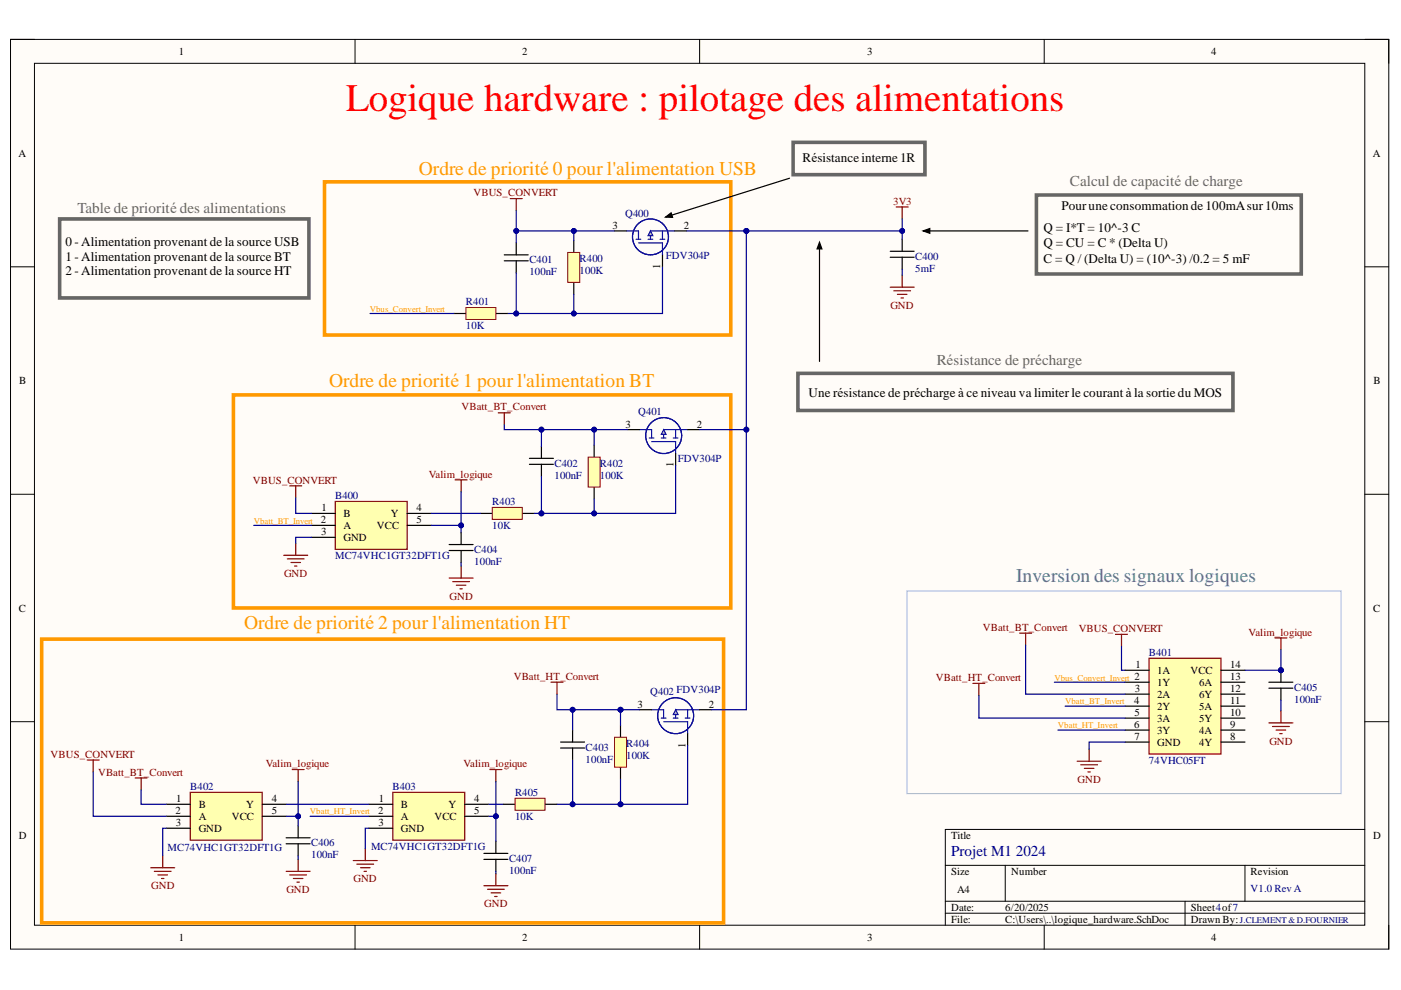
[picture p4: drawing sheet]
<svg xmlns="http://www.w3.org/2000/svg" width="297mm" height="210mm" viewBox="0 0 297 210" stroke-linecap="round" stroke-linejoin="round" font-family="sans-serif">
<defs><g id="words">
<text font-size="8.3" fill="#f00" x="73.3" y="23.6">Logique hardware : pilotage des alimentations</text>
<g font-size="4.1" fill="#f90">
<text x="88.8" y="37.2">Ordre de priorité 0 pour l'alimentation USB</text>
<text x="69.8" y="82.1">Ordre de priorité 1 pour l'alimentation BT</text>
<text x="51.8" y="133.4">Ordre de priorité 2 pour l'alimentation HT</text>
</g>
<text font-size="4.1" fill="#45818e" x="215.4" y="123.4">Inversion des signaux logiques</text>
<g font-size="3.2" fill="#666">
<text x="226.8" y="39.4">Calcul de capacité de charge</text>
<text x="16.4" y="45.2">Table de priorité des alimentations</text>
<text x="198.6" y="77.5">Résistance de précharge</text>
</g>
<text font-size="3.2" fill="#000080" x="201.6" y="181.6">Projet M1 2024</text>
<g font-size="2.8">
<text x="170.2" y="34.4">Résistanceinterne1R</text>
<text x="225.1" y="44.6">Pouruneconsommationde100mAsur10ms</text>
<text x="13.9" y="52.2">0 - Alimentation provenant de la source USB</text>
<text x="221.3" y="49.2">Q = I*T = 10^-3 C</text>
<text x="221.3" y="52.5">Q = CU = C * (Delta U)</text>
<text x="13.9" y="55.3">1 - Alimentation provenant de la source BT</text>
<text x="13.9" y="58.3">2 - Alimentation provenant de la source HT</text>
<text x="221.3" y="55.8">C = Q / (Delta U) = (10^-3) /0.2 = 5 mF</text>
<text x="171.4" y="84.1">Une résistance de précharge à ce niveau va limiter le courant à la sortie du MOS</text>
</g>
<g font-size="2.3">
<text x="37.9" y="11.7">1</text>
<text x="110.7" y="11.7">2</text>
<text x="183.9" y="11.7">3</text>
<text x="256.8" y="11.7">4</text>
<text x="3.9" y="33.3">A</text>
<text x="291" y="33.3">A</text>
<text x="129.8" y="48.5">3</text>
<text x="145" y="48.5">2</text>
<text x="140" y="56.9" transform="rotate(-90 140 56.9)">1</text>
<text x="4.1" y="81.4">B</text>
<text x="291.2" y="81.4">B</text>
<text x="132.6" y="90.7">3</text>
<text x="147.8" y="90.7">2</text>
<text x="142.8" y="99.1" transform="rotate(-90 142.8 99.1)">1</text>
<text x="68" y="110.9">2</text>
<text x="68.1" y="113.5">3</text>
<text x="68.2" y="108.4">1</text>
<text x="72.8" y="109.7">B</text>
<text x="72.8" y="112.2">A</text>
<text x="79.9" y="112.2">VCC</text>
<text x="82.9" y="109.7">Y</text>
<text x="88.3" y="108.4">4</text>
<text x="88.3" y="110.9">5</text>
<text x="72.8" y="114.7">GND</text>
<text x="4" y="129.7">C</text>
<text x="291.1" y="129.7">C</text>
<text x="240.7" y="141.6">1</text>
<text x="245.4" y="142.9">1A</text>
<text x="252.4" y="142.9">VCC</text>
<text x="260.8" y="141.6">14</text>
<text x="240.5" y="149.3">4</text>
<text x="240.5" y="144.1">2</text>
<text x="240.6" y="146.7">3</text>
<text x="245.4" y="145.4">1Y</text>
<text x="245.4" y="147.9">2A</text>
<text x="254.3" y="145.4">6A</text>
<text x="254.3" y="147.9">6Y</text>
<text x="260.8" y="144.1">13</text>
<text x="260.8" y="146.7">12</text>
<text x="260.8" y="149.3">11</text>
<text x="135.2" y="150">3</text>
<text x="150.3" y="150">2</text>
<text x="240.5" y="154.3">6</text>
<text x="240.5" y="151.8">5</text>
<text x="245.4" y="150.5">2Y</text>
<text x="245.4" y="153.1">3A</text>
<text x="245.4" y="155.6">3Y</text>
<text x="254.3" y="150.5">5A</text>
<text x="254.3" y="153.1">5Y</text>
<text x="254.3" y="155.6">4A</text>
<text x="260.8" y="151.8">10</text>
<text x="260.8" y="154.3">9</text>
<text x="145.3" y="158.5" transform="rotate(-90 145.3 158.5)">1</text>
<text x="240.5" y="156.9">7</text>
<text x="245.4" y="158.2">GND</text>
<text x="254.3" y="158.2">4Y</text>
<text x="260.8" y="156.9">8</text>
<text x="37.2" y="172.6">2</text>
<text x="37.4" y="170.1">1</text>
<text x="42.1" y="171.3">B</text>
<text x="42.1" y="173.9">A</text>
<text x="49.1" y="173.9">VCC</text>
<text x="52.2" y="171.3">Y</text>
<text x="57.6" y="170.1">4</text>
<text x="57.6" y="172.6">5</text>
<text x="80.2" y="172.6">2</text>
<text x="80.4" y="170.1">1</text>
<text x="85" y="171.3">B</text>
<text x="85" y="173.9">A</text>
<text x="92.1" y="173.9">VCC</text>
<text x="95.1" y="171.3">Y</text>
<text x="100.6" y="170.1">4</text>
<text x="100.6" y="172.6">5</text>
<text x="4" y="177.9">D</text>
<text x="37.3" y="175.1">3</text>
<text x="42.1" y="176.4">GND</text>
<text x="80.3" y="175.1">3</text>
<text x="85" y="176.4">GND</text>
<text x="201.6" y="177.9">Title</text>
<text x="291.1" y="177.9">D</text>
<text x="201.6" y="185.5">Size</text>
<text x="214.4" y="185.5">Number</text>
<text x="265.2" y="185.5">Revision</text>
<text x="202.9" y="189.3">A4</text>
<text x="201.6" y="193.1">Date:</text>
<text x="201.6" y="195.7">File:</text>
<text x="213.1" y="193.1">6/20/2025</text>
<text x="213.1" y="195.7">C:\Users\..\logique_hardware.SchDoc</text>
<text x="252.5" y="193.1">Sheet4of7</text>
<text x="252.5" y="195.7">Drawn By:</text>
<text x="37.9" y="199.5">1</text>
<text x="110.7" y="199.5">2</text>
<text x="183.9" y="199.5">3</text>
<text x="256.8" y="199.5">4</text>
</g>
<g font-size="2.3" fill="#800000">
<text x="100.4" y="41.7">VBUS_CONVERT</text>
<text x="189.4" y="43.4">3V3</text>
<text x="188.8" y="65.5">GND</text>
<text x="97.9" y="87">VBatt_BT_Convert</text>
<text x="90.9" y="101.3">Valim_logique</text>
<text x="53.6" y="102.6">VBUS_CONVERT</text>
<text x="60.2" y="122.3">GND</text>
<text x="95.3" y="127.1">GND</text>
<text x="208.4" y="133.7">VBatt_BT_Convert</text>
<text x="228.7" y="134">VBUS_CONVERT</text>
<text x="264.7" y="134.7">Valim_logique</text>
<text x="108.9" y="144.1">VBatt_HT_Convert</text>
<text x="198.4" y="144.4">VBatt_HT_Convert</text>
<text x="10.7" y="160.7">VBUS_CONVERT</text>
<text x="269.1" y="157.9">GND</text>
<text x="20.8" y="164.5">VBatt_BT_Convert</text>
<text x="56.3" y="162.7">Valim_logique</text>
<text x="98.3" y="162.7">Valim_logique</text>
<text x="228.5" y="166">GND</text>
<text x="32.1" y="188.6">GND</text>
<text x="60.7" y="189.3">GND</text>
<text x="74.9" y="187">GND</text>
<text x="102.7" y="192.4">GND</text>
</g>
<g font-size="2.3" fill="#000080">
<text x="132.5" y="46">Q400</text>
<text x="112.2" y="55.8">C401</text>
<text x="112.2" y="58.4">100nF</text>
<text x="122.9" y="55.6">R400</text>
<text x="122.9" y="58.1">100K</text>
<text x="141.2" y="54.8">FDV304P</text>
<text x="194" y="55.1">C400</text>
<text x="194" y="57.6">5mF</text>
<text x="98.8" y="64.7">R401</text>
<text x="98.8" y="69.8">10K</text>
<text x="135.3" y="88">Q401</text>
<text x="117.6" y="99">C402</text>
<text x="117.6" y="101.5">100nF</text>
<text x="127.2" y="99">R402</text>
<text x="127.2" y="101.5">100K</text>
<text x="143.7" y="98">FDV304P</text>
<text x="71" y="105.9">B400</text>
<text x="104.4" y="107.1">R403</text>
<text x="104.4" y="112.2">10K</text>
<text x="71" y="118.5">MC74VHC1GT32DFT1G</text>
<text x="100.6" y="117.3">C404</text>
<text x="100.6" y="119.8">100nF</text>
<text x="243.6" y="139.1">B401</text>
<text x="137.9" y="147.4">Q402 FDV304P</text>
<text x="274.4" y="146.4">C405</text>
<text x="274.4" y="149">100nF</text>
<text x="124.2" y="159.2">C403</text>
<text x="124.2" y="161.7">100nF</text>
<text x="132.8" y="158.4">R404</text>
<text x="132.8" y="160.9">100K</text>
<text x="243.6" y="162">74VHC05FT</text>
<text x="40.3" y="167.5">B402</text>
<text x="83.2" y="167.5">B403</text>
<text x="109.2" y="168.8">R405</text>
<text x="109.2" y="173.9">10K</text>
<text x="66" y="179.4">C406</text>
<text x="35.5" y="180.5">MC74VHC1GT32DFT1G</text>
<text x="66" y="182">100nF</text>
<text x="78.7" y="180.2">MC74VHC1GT32DFT1G</text>
<text x="107.9" y="182.7">C407</text>
<text x="107.9" y="185.3">100nF</text>
<text x="265.2" y="189.1">V1.0 Rev A</text>
</g>
<g font-size="1.9" fill="#f90">
<text x="78.4" y="66.1">Vbus_Convert_Invert</text>
<text x="53.8" y="111">Vbatt_BT_Invert</text>
<text x="223.5" y="144.3">Vbus_Convert_Invert</text>
<text x="225.8" y="149.4">Vbatt_BT_Invert</text>
<text x="224.3" y="154.4">Vbatt_HT_Invert</text>
<text x="65.7" y="172.7">Vbatt_HT_Invert</text>
</g>
<text font-size="1.9" fill="#000080" x="262.9" y="195.7">J.CLEMENT &amp; D.FOURNIER</text>
</g></defs>
<path d="M2.2 8.4h292.2v192.8h-292.2z" fill-rule="evenodd" fill="#fffcf8"/>
<path d="M2.2 8.4h292.2v192.8h-292.2z" fill="none" stroke="#000" stroke-width=".21"/>
<path d="M7.3 13.4h282.1v182.8h-282.1z" fill-rule="evenodd" fill="#fffcf8"/>
<g fill="none" stroke="#000" stroke-width=".21">
<path d="M2.2 8.3h5.1M7.3 13.4h282.1v182.8h-282.1zM75.3 8.3v5.1M148.3 8.3v5.1M221.4 8.4v5M289.4 8.4h5v5M2.2 56.6h5.1M289.4 56.6h5M2.2 104.8h5.1M289.4 104.8h5M2.2 153h5.1M289.4 153h5"/>
<path d="M289.4 175.9h-89v20.3M75.3 196.2v5M148.3 196.2v5M200.4 183.5h89M200.4 191.1h89M200.4 193.6h89M213.1 183.5v7.6M221.4 196.2v5M251.2 191.1v5.1M264 183.5v7.6M294.4 196.2v5"/>
</g>
<path d="M105.6 87.5h2.6M106.9 87.5v2.6M116.8 144.6h2.6M118.1 144.6v2.6" fill="none" stroke="#800000" stroke-width=".25"/>
<path d="M71.1 106.3h15.2v10.2h-15.2z" fill-rule="evenodd" fill="#ffffb0"/>
<path d="M71.1 106.3h15.2v10.2h-15.2z" fill="none" stroke="#800000" stroke-width=".25"/>
<path d="M66 108.9h5.1M66 111.4h5.1M66 113.9h5.1M86.3 108.9h5.1M86.3 111.4h5.1" fill="none" stroke="#000" stroke-width=".25"/>
<path d="M243.6 139.6h15.3v20.3h-15.3z" fill-rule="evenodd" fill="#ffffb0"/>
<g fill="none" stroke="#800000" stroke-width=".25">
<path d="M108.2 42.1h2.5M109.5 42.1v2.5M190 43.9h2.5M191.3 43.9v2.5M191.3 58.3v2.6M188.7 60.9h5.1M189.5 61.7h3.6M190.3 62.4h2M191 63.2h.5M60.2 117.7h5M60.9 118.5h3.6M61.4 103h2.6"/>
<path d="M61.7 119.3h2M62.7 103v2.6M62.7 115.2v2.5M62.4 120h.6M216.2 134.2h2.5M217.4 134.2v2.6M236.5 134.5h2.5M237.8 134.5v2.5M243.6 139.6h15.3v20.3h-15.3z"/>
</g>
<g fill="none" stroke="#000" stroke-width=".25">
<path d="M167.4 37.8l-25.9 8.1M141.1 46l1.2-.9 .3 1zM188.7 53.3h5.1M188.7 54.5h5.1M191.3 50.7v2.6M191.3 54.5v2.6M238.5 142.1h5.1M238.5 144.6h5.1M238.5 147.2h5.1M238.5 149.7h5.1M238.5 152.3h5.1M238.5 154.8h5.1"/>
<path d="M238.5 157.3h5.1M258.9 142.1h5.1M258.9 144.6h5.1M258.9 147.2h5.1M258.9 149.7h5.1M258.9 152.3h5.1M258.9 154.8h5.1M258.9 157.3h5.1"/>
</g>
<path d="M192.3 125.3h92v43h-92z" fill="none" stroke="#a4c2f4" stroke-width=".25"/>
<path d="M168.2 30.2h27.9v6.8h-27.9zM12.6 46.4h52.9v16.8h-52.9zM219.7 41.3h56.2v16.8h-56.2zM169.2 79.2h92.2v7.8h-92.2z" fill="none" stroke="#666" stroke-width=".76"/>
<path d="M68.8 38.6h86.1v32.4h-86.1zM49.5 83.7h105.4v45.2h-105.4zM8.8 135.5h144.6v60.2h-144.6z" fill="none" stroke="#f90" stroke-width=".76"/>
<path d="M141.1 46l1.2-.9 .3 1z" fill="#000"/>
<g fill="none" stroke="#00f" stroke-width=".25">
<path d="M132.8 49h2.6v1.7M134.9 50.7h1M135.4 51.5h5.1v2.5M137.4 50.7h1M139.9 50.7h1.1M140.5 49v1.7M143 49h-5.1v1.7"/>
<circle cx="137.9" cy="50.2" r="3.8"/>
</g>
<path d="M137.9 49l.5 1h-1z" fill="#c0c0c0"/>
<g fill="none" stroke="#00f" stroke-width=".25">
<path d="M137.9 49l.5 1h-1zM135.6 91.1h2.6v1.8M137.7 92.9h1M138.2 93.6h5v2.6M140.2 92.9h1M142.7 92.9h1.1M143.2 91.1v1.8M145.8 91.1h-5.1v1.8"/>
<circle cx="140.7" cy="92.4" r="3.8"/>
</g>
<path d="M130.3 49h2.5M140.5 54v2.6M143 49h2.5" fill="none" stroke="#000" stroke-width=".25"/>
<path d="M140.7 91.1l.5 1h-1z" fill="#c0c0c0"/>
<g fill="none" stroke="#00f" stroke-width=".25">
<path d="M140.7 91.1l.5 1h-1zM138.2 150.5h2.5v1.8M140.2 152.3h1M140.7 153h5.1v2.6M142.7 152.3h1.1M145.3 152.3h1M145.8 150.5v1.8M148.3 150.5h-5.1v1.8"/>
<circle cx="143.2" cy="151.7" r="3.8"/>
<circle cx="143.3" cy="151.7" r="3.8"/>
</g>
<path d="M133.1 91.1h2.5M143.2 96.2v2.5M145.8 91.1h2.5" fill="none" stroke="#000" stroke-width=".25"/>
<path d="M143.2 150.5l.6 1h-1.1z" fill="#c0c0c0"/>
<path d="M143.2 150.5l.6 1h-1.1z" fill="none" stroke="#00f" stroke-width=".25"/>
<path d="M96.2 66.5h2.6M105.1 66.5h2.6M135.6 150.5h2.6M145.8 155.6v2.5M148.3 150.5h2.6" fill="none" stroke="#000" stroke-width=".25"/>
<path d="M98.8 65.2h6.3v2.5h-6.3z" fill-rule="evenodd" fill="#ffffb0"/>
<path d="M98.8 65.2h6.3v2.5h-6.3z" fill="none" stroke="#800000" stroke-width=".21"/>
<path d="M106.9 54h5.1M106.9 55.3h5.1M109.5 51.5v2.5M109.5 55.3v2.5M121.7 51v2.5M121.7 59.9v2.5" fill="none" stroke="#000" stroke-width=".25"/>
<path d="M120.4 53.5h2.5v6.4h-2.5z" fill-rule="evenodd" fill="#ffffb0"/>
<path d="M120.4 53.5h2.5v6.4h-2.5z" fill="none" stroke="#800000" stroke-width=".21"/>
<path d="M101.8 108.9h2.6M110.7 108.9h2.6" fill="none" stroke="#000" stroke-width=".25"/>
<path d="M104.4 107.6h6.3v2.5h-6.3z" fill-rule="evenodd" fill="#ffffb0"/>
<path d="M104.4 107.6h6.3v2.5h-6.3z" fill="none" stroke="#800000" stroke-width=".21"/>
<path d="M112.2 97.2h5.1M112.2 98.4h5.1M114.8 94.6v2.6M114.8 98.4v2.6M126 94.4v2.5M126 103.3v2.5" fill="none" stroke="#000" stroke-width=".25"/>
<path d="M124.7 96.9h2.5v6.4h-2.5z" fill-rule="evenodd" fill="#ffffb0"/>
<path d="M124.7 96.9h2.5v6.4h-2.5z" fill="none" stroke="#800000" stroke-width=".21"/>
<path d="M106.7 170.5h2.5M115.6 170.5h2.5" fill="none" stroke="#000" stroke-width=".25"/>
<path d="M109.2 169.3h6.4v2.5h-6.4z" fill-rule="evenodd" fill="#ffffb0"/>
<path d="M109.2 169.3h6.4v2.5h-6.4z" fill="none" stroke="#800000" stroke-width=".21"/>
<path d="M118.9 157.3h5M118.9 158.6h5M121.4 154.8v2.5M121.4 158.6v2.5M131.6 153.8v2.5M131.6 162.7v2.5" fill="none" stroke="#000" stroke-width=".25"/>
<path d="M130.3 156.3h2.5v6.4h-2.5z" fill-rule="evenodd" fill="#ffffb0"/>
<path d="M130.3 156.3h2.5v6.4h-2.5z" fill="none" stroke="#800000" stroke-width=".21"/>
<path d="M173.8 51.4l.5 1.4h-1.1zM173.8 51.7v24.9M195.7 49l1.4-.5v1zM196.1 49h21.9M95.2 115.5h5.1M95.2 116.7h5.1M97.8 112.9v2.6M97.8 116.7v2.6" fill="none" stroke="#000" stroke-width=".25"/>
<path d="M173.8 51.4l.5 1.4h-1.1zM195.7 49l1.4-.5v1z" fill="#000"/>
<path d="M96.5 101.7h2.5M97.8 101.7v2.6M95.2 122.6h5.1M96 123.3h3.5M96.7 124.1h2.1M97.5 124.8h.5M97.8 120v2.6M230.9 158.9v2.5M228.4 161.4h5.1M229.1 162.2h3.6M229.9 162.9h2M230.7 163.7h.5" fill="none" stroke="#800000" stroke-width=".25"/>
<path d="M40.3 168h15.3v10.1h-15.3z" fill-rule="evenodd" fill="#ffffb0"/>
<path d="M18.5 161.1h2.5M19.8 161.1v2.6M28.7 164.9h2.5M29.9 164.9v2.6M40.3 168h15.3v10.1h-15.3zM61.9 163.2h2.6M63.2 163.2v2.5M32 184h5M32.7 184.7h3.6M33.5 185.5h2M34.2 186.3h.6M34.5 181.4v2.6" fill="none" stroke="#800000" stroke-width=".25"/>
<path d="M35.3 170.5h5M35.3 173.1h5M35.3 175.6h5M55.6 170.5h5.1M55.6 173.1h5.1" fill="none" stroke="#000" stroke-width=".25"/>
<path d="M83.3 168h15.2v10.1h-15.2z" fill-rule="evenodd" fill="#ffffb0"/>
<g fill="none" stroke="#800000" stroke-width=".25">
<path d="M270.3 135.3h2.5M271.6 135.3v2.5M206.3 144.9h2.5M207.5 144.9v2.5M77.4 179.9v2.6M83.3 168h15.2v10.1h-15.2zM103.9 163.2h2.5M105.1 163.2v2.5M60.7 184.7h5.1M61.4 185.5h3.6M62.2 186.3h2M63 187h.5"/>
<path d="M63.2 182.2v2.5M74.9 182.5h5.1M75.7 183.2h3.5M76.4 184h2.1M77.2 184.7h.5M102.6 187.8h5.1M103.4 188.6h3.5M104.1 189.3h2.1M104.9 190.1h.5M105.1 185.2v2.6"/>
</g>
<g fill="none" stroke="#000" stroke-width=".25">
<path d="M60.7 177.6h5.1M60.7 178.9h5.1M63.2 175.1v2.5M63.2 178.9v2.5M78.2 170.5h5.1M78.2 173.1h5.1M78.2 175.6h5.1M98.5 173.1h5.1M98.5 170.5h5.1M105.1 178.4v2.5M102.6 180.9h5.1M102.6 182.2h5.1"/>
<path d="M105.1 182.2v2.5"/>
</g>
<circle cx="271.6" cy="142.1" r=".51" fill="#000080"/>
<circle cx="271.6" cy="142.1" r=".51" fill="none" stroke="#000080" stroke-width=".21"/>
<path d="M271.6 142.1v2.5" fill="none" stroke="#000" stroke-width=".25"/>
<circle cx="271.6" cy="142.1" r=".51" fill="#000080"/>
<circle cx="271.6" cy="142.1" r=".51" fill="none" stroke="#000080" stroke-width=".21"/>
<path d="M269 144.6h5.1M269 145.9h5.1M271.6 145.9v2.5" fill="none" stroke="#000" stroke-width=".25"/>
<path d="M269 153.3h5.1M269.8 154h3.6M270.6 154.8h2M271.3 155.6h.5M271.6 150.7v2.6" fill="none" stroke="#800000" stroke-width=".25"/>
<path d="M109.5 57.8v8.7M191.3 57.1v1.2M53.8 111.4h12.2M62.7 105.6v3.3h3.3M66 113.9h-3.3v1.3M217.4 136.8v10.4h21.1M237.8 137v5.1h.7M223.5 144.6h15M225.8 149.7h12.7" fill="none" stroke="#000080" stroke-width=".25"/>
<circle cx="109.5" cy="66.5" r=".51" fill="#000080"/>
<circle cx="109.5" cy="66.5" r=".51" fill="none" stroke="#000080" stroke-width=".21"/>
<path d="M191.3 46.4v4.3M78.5 66.5h17.7" fill="none" stroke="#000080" stroke-width=".25"/>
<circle cx="191.3" cy="49" r=".51" fill="#000080"/>
<circle cx="191.3" cy="49" r=".51" fill="none" stroke="#000080" stroke-width=".21"/>
<path d="M121.7 62.4v4.1h-14" fill="none" stroke="#000080" stroke-width=".25"/>
<circle cx="121.7" cy="66.5" r=".51" fill="#000080"/>
<circle cx="121.7" cy="66.5" r=".51" fill="none" stroke="#000080" stroke-width=".21"/>
<circle cx="109.5" cy="66.5" r=".51" fill="#000080"/>
<circle cx="109.5" cy="66.5" r=".51" fill="none" stroke="#000080" stroke-width=".21"/>
<path d="M109.5 49h20.8" fill="none" stroke="#000080" stroke-width=".25"/>
<circle cx="121.7" cy="49" r=".51" fill="#000080"/>
<circle cx="121.7" cy="49" r=".51" fill="none" stroke="#000080" stroke-width=".21"/>
<circle cx="109.5" cy="49" r=".51" fill="#000080"/>
<circle cx="109.5" cy="49" r=".51" fill="none" stroke="#000080" stroke-width=".21"/>
<path d="M109.5 44.6v6.9" fill="none" stroke="#000080" stroke-width=".25"/>
<circle cx="109.5" cy="49" r=".51" fill="#000080"/>
<circle cx="109.5" cy="49" r=".51" fill="none" stroke="#000080" stroke-width=".21"/>
<path d="M121.7 49v2" fill="none" stroke="#000080" stroke-width=".25"/>
<circle cx="121.7" cy="49" r=".51" fill="#000080"/>
<circle cx="121.7" cy="49" r=".51" fill="none" stroke="#000080" stroke-width=".21"/>
<path d="M140.5 56.6v9.9h-18.8" fill="none" stroke="#000080" stroke-width=".25"/>
<circle cx="121.7" cy="66.5" r=".51" fill="#000080"/>
<circle cx="121.7" cy="66.5" r=".51" fill="none" stroke="#000080" stroke-width=".21"/>
<path d="M158.2 49h33.1" fill="none" stroke="#000080" stroke-width=".25"/>
<circle cx="158.2" cy="49" r=".51" fill="#000080"/>
<circle cx="158.2" cy="49" r=".51" fill="none" stroke="#000080" stroke-width=".21"/>
<circle cx="191.3" cy="49" r=".51" fill="#000080"/>
<circle cx="191.3" cy="49" r=".51" fill="none" stroke="#000080" stroke-width=".21"/>
<path d="M91.4 108.9h10.4M126 105.8v3.1h-12.7" fill="none" stroke="#000080" stroke-width=".25"/>
<circle cx="114.8" cy="108.9" r=".51" fill="#000080"/>
<circle cx="114.8" cy="108.9" r=".51" fill="none" stroke="#000080" stroke-width=".21"/>
<circle cx="126" cy="108.9" r=".51" fill="#000080"/>
<circle cx="126" cy="108.9" r=".51" fill="none" stroke="#000080" stroke-width=".21"/>
<path d="M114.8 101v7.9" fill="none" stroke="#000080" stroke-width=".25"/>
<circle cx="114.8" cy="108.9" r=".51" fill="#000080"/>
<circle cx="114.8" cy="108.9" r=".51" fill="none" stroke="#000080" stroke-width=".21"/>
<path d="M114.8 91.1v3.5" fill="none" stroke="#000080" stroke-width=".25"/>
<circle cx="114.8" cy="91.1" r=".51" fill="#000080"/>
<circle cx="114.8" cy="91.1" r=".51" fill="none" stroke="#000080" stroke-width=".21"/>
<path d="M106.9 90.1v1h26.2" fill="none" stroke="#000080" stroke-width=".25"/>
<circle cx="114.8" cy="91.1" r=".51" fill="#000080"/>
<circle cx="114.8" cy="91.1" r=".51" fill="none" stroke="#000080" stroke-width=".21"/>
<circle cx="126" cy="91.1" r=".51" fill="#000080"/>
<circle cx="126" cy="91.1" r=".51" fill="none" stroke="#000080" stroke-width=".21"/>
<path d="M126 91.1v3.3" fill="none" stroke="#000080" stroke-width=".25"/>
<circle cx="126" cy="91.1" r=".51" fill="#000080"/>
<circle cx="126" cy="91.1" r=".51" fill="none" stroke="#000080" stroke-width=".21"/>
<path d="M143.2 98.7v10.2h-17.2" fill="none" stroke="#000080" stroke-width=".25"/>
<circle cx="126" cy="108.9" r=".51" fill="#000080"/>
<circle cx="126" cy="108.9" r=".51" fill="none" stroke="#000080" stroke-width=".21"/>
<path d="M145.5 49h12.7" fill="none" stroke="#000080" stroke-width=".25"/>
<circle cx="158.2" cy="49" r=".51" fill="#000080"/>
<circle cx="158.2" cy="49" r=".51" fill="none" stroke="#000080" stroke-width=".21"/>
<path d="M148.3 91.1h9.9" fill="none" stroke="#000080" stroke-width=".25"/>
<circle cx="158.2" cy="91.1" r=".51" fill="#000080"/>
<circle cx="158.2" cy="91.1" r=".51" fill="none" stroke="#000080" stroke-width=".21"/>
<path d="M158.2 49v101.5h-7.3" fill="none" stroke="#000080" stroke-width=".25"/>
<circle cx="158.2" cy="91.1" r=".51" fill="#000080"/>
<circle cx="158.2" cy="91.1" r=".51" fill="none" stroke="#000080" stroke-width=".21"/>
<circle cx="158.2" cy="49" r=".51" fill="#000080"/>
<circle cx="158.2" cy="49" r=".51" fill="none" stroke="#000080" stroke-width=".21"/>
<path d="M131.6 150.5v3.3" fill="none" stroke="#000080" stroke-width=".25"/>
<circle cx="131.6" cy="150.5" r=".51" fill="#000080"/>
<circle cx="131.6" cy="150.5" r=".51" fill="none" stroke="#000080" stroke-width=".21"/>
<path d="M131.6 150.5h4" fill="none" stroke="#000080" stroke-width=".25"/>
<circle cx="131.6" cy="150.5" r=".51" fill="#000080"/>
<circle cx="131.6" cy="150.5" r=".51" fill="none" stroke="#000080" stroke-width=".21"/>
<path d="M271.6 137.8v4.3h-7.6" fill="none" stroke="#000080" stroke-width=".25"/>
<circle cx="271.6" cy="142.1" r=".51" fill="#000080"/>
<circle cx="271.6" cy="142.1" r=".51" fill="none" stroke="#000080" stroke-width=".21"/>
<path d="M91.4 111.4h6.4M238.5 157.3h-7.6v1.6" fill="none" stroke="#000080" stroke-width=".25"/>
<circle cx="97.8" cy="111.4" r=".51" fill="#000080"/>
<circle cx="97.8" cy="111.4" r=".51" fill="none" stroke="#000080" stroke-width=".21"/>
<path d="M97.8 104.3v8.6M97.8 119.3v.7" fill="none" stroke="#000080" stroke-width=".25"/>
<circle cx="97.8" cy="111.4" r=".51" fill="#000080"/>
<circle cx="97.8" cy="111.4" r=".51" fill="none" stroke="#000080" stroke-width=".21"/>
<path d="M121.4 150.5h10.2" fill="none" stroke="#000080" stroke-width=".25"/>
<circle cx="131.6" cy="150.5" r=".51" fill="#000080"/>
<circle cx="131.6" cy="150.5" r=".51" fill="none" stroke="#000080" stroke-width=".21"/>
<circle cx="121.4" cy="150.5" r=".51" fill="#000080"/>
<circle cx="121.4" cy="150.5" r=".51" fill="none" stroke="#000080" stroke-width=".21"/>
<path d="M118.1 147.2v3.3h3.3v4.3" fill="none" stroke="#000080" stroke-width=".25"/>
<circle cx="121.4" cy="150.5" r=".51" fill="#000080"/>
<circle cx="121.4" cy="150.5" r=".51" fill="none" stroke="#000080" stroke-width=".21"/>
<path d="M19.8 163.7v9.4h15.5M29.9 167.5v3h5.4M35.3 175.6h-.8v5.8M63.2 165.7v7.4h-2.5" fill="none" stroke="#000080" stroke-width=".25"/>
<circle cx="63.2" cy="173.1" r=".51" fill="#000080"/>
<circle cx="63.2" cy="173.1" r=".51" fill="none" stroke="#000080" stroke-width=".21"/>
<path d="M145.8 158.1v12.4h-27.7M207.5 147.4v4.9h31M224.3 154.8h14.2M60.7 170.5h17.5M65.8 173.1h12.4M78.2 175.6h-.8v4.3M103.6 170.5h3.1" fill="none" stroke="#000080" stroke-width=".25"/>
<circle cx="121.4" cy="170.5" r=".51" fill="#000080"/>
<circle cx="121.4" cy="170.5" r=".51" fill="none" stroke="#000080" stroke-width=".21"/>
<circle cx="131.6" cy="170.5" r=".51" fill="#000080"/>
<circle cx="131.6" cy="170.5" r=".51" fill="none" stroke="#000080" stroke-width=".21"/>
<path d="M121.4 161.1v9.4" fill="none" stroke="#000080" stroke-width=".25"/>
<circle cx="121.4" cy="170.5" r=".51" fill="#000080"/>
<circle cx="121.4" cy="170.5" r=".51" fill="none" stroke="#000080" stroke-width=".21"/>
<path d="M131.6 165.2v5.3" fill="none" stroke="#000080" stroke-width=".25"/>
<circle cx="131.6" cy="170.5" r=".51" fill="#000080"/>
<circle cx="131.6" cy="170.5" r=".51" fill="none" stroke="#000080" stroke-width=".21"/>
<path d="M105.1 165.7v7.4h-1.5" fill="none" stroke="#000080" stroke-width=".25"/>
<circle cx="105.1" cy="173.1" r=".51" fill="#000080"/>
<circle cx="105.1" cy="173.1" r=".51" fill="none" stroke="#000080" stroke-width=".21"/>
<path d="M105.1 173.1v5.3M63.2 181.4v.8M105.1 184.7v.5" fill="none" stroke="#000080" stroke-width=".25"/>
<circle cx="105.1" cy="173.1" r=".51" fill="#000080"/>
<circle cx="105.1" cy="173.1" r=".51" fill="none" stroke="#000080" stroke-width=".21"/>
<path d="M63.2 173.1v2" fill="none" stroke="#000080" stroke-width=".25"/>
<circle cx="63.2" cy="173.1" r=".51" fill="#000080"/>
<circle cx="63.2" cy="173.1" r=".51" fill="none" stroke="#000080" stroke-width=".21"/>
<path d="M271.6 148.4v2.3" fill="none" stroke="#000080" stroke-width=".25"/>
<use href="#words"/>
</svg>
